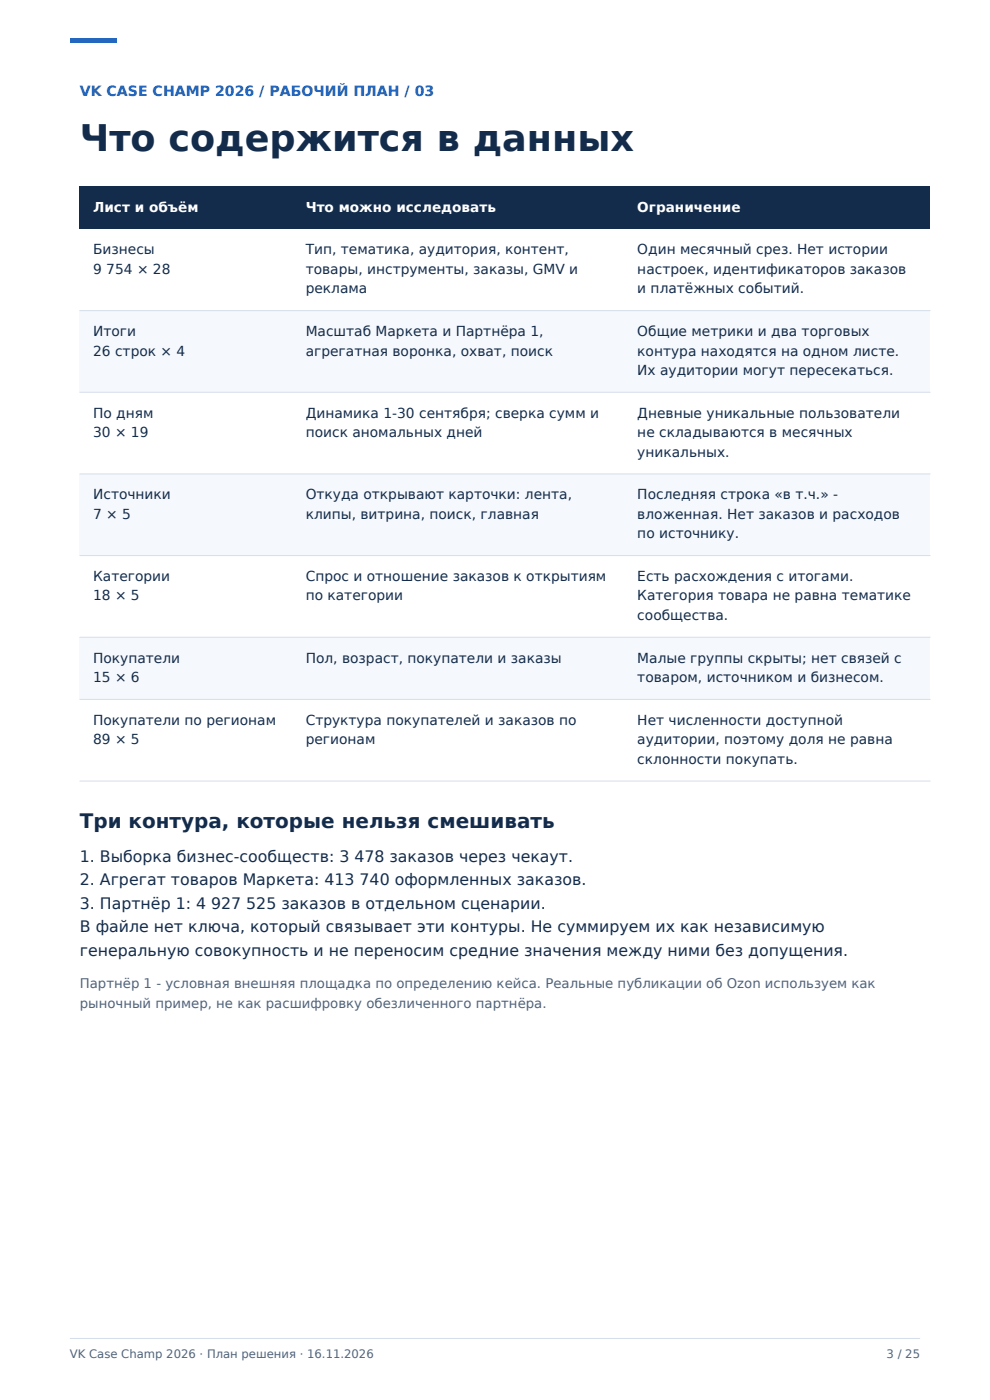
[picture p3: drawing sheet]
<svg xmlns="http://www.w3.org/2000/svg" width="210mm" height="297mm" viewBox="0 0 210 297" stroke-linecap="round" stroke-linejoin="round" font-family="sans-serif">
<defs><g id="words">
<text font-size="7.8" fill="#142c4b" x="16.9" y="32.1">Что содержится в данных</text>
<text font-size="4.2" fill="#142c4b" x="16.9" y="175.6">Три контура, которые нельзя смешивать</text>
<g font-size="3.4" fill="#142c4b">
<text x="16.9" y="182.8">1. Выборка бизнес-сообществ: 3 478 заказов через чекаут.</text>
<text x="16.9" y="187.8">2. Агрегат товаров Маркета: 413 740 оформленных заказов.</text>
<text x="16.9" y="192.8">3. Партнёр 1: 4 927 525 заказов в отдельном сценарии.</text>
<text x="16.9" y="197.7">В файле нет ключа, который связывает эти контуры. Не суммируем их как независимую</text>
<text x="16.9" y="202.7">генеральную совокупность и не переносим средние значения между ними без допущения.</text>
</g>
<text font-size="3" fill="#1769d2" x="16.9" y="20.3">VK CASE CHAMP 2026 / РАБОЧИЙ ПЛАН / 03</text>
<g font-size="2.9" fill="#fff">
<text x="19.8" y="44.9">Лист и объём</text>
<text x="64.8" y="44.9">Что можно исследовать</text>
<text x="135.2" y="44.9">Ограничение</text>
</g>
<g font-size="2.9" fill="#142c4b">
<text x="19.8" y="54">Бизнесы</text>
<text x="64.8" y="54">Тип, тематика, аудитория, контент,</text>
<text x="135.2" y="54">Один месячный срез. Нет истории</text>
<text x="19.8" y="58.1">9 754 × 28</text>
<text x="64.8" y="58.1">товары, инструменты, заказы, GMV и</text>
<text x="135.2" y="58.1">настроек, идентификаторов заказов</text>
<text x="64.8" y="62.2">реклама</text>
<text x="135.2" y="62.2">и платёжных событий.</text>
<text x="19.8" y="71.3">Итоги</text>
<text x="64.8" y="71.3">Масштаб Маркета и Партнёра 1,</text>
<text x="135.2" y="71.3">Общие метрики и два торговых</text>
<text x="19.8" y="75.4">26 строк × 4</text>
<text x="64.8" y="75.4">агрегатная воронка, охват, поиск</text>
<text x="135.2" y="75.4">контура находятся на одном листе.</text>
<text x="135.2" y="79.6">Их аудитории могут пересекаться.</text>
<text x="19.8" y="88.6">По дням</text>
<text x="64.8" y="88.6">Динамика 1-30 сентября; сверка сумм и</text>
<text x="135.2" y="88.6">Дневные уникальные пользователи</text>
<text x="19.8" y="92.7">30 × 19</text>
<text x="64.8" y="92.7">поиск аномальных дней</text>
<text x="135.2" y="92.7">не складываются в месячных</text>
<text x="135.2" y="96.9">уникальных.</text>
<text x="19.8" y="105.9">Источники</text>
<text x="64.8" y="105.9">Откуда открывают карточки: лента,</text>
<text x="135.2" y="105.9">Последняя строка «в т.ч.» -</text>
<text x="19.8" y="110.1">7 × 5</text>
<text x="64.8" y="110.1">клипы, витрина, поиск, главная</text>
<text x="135.2" y="110.1">вложенная. Нет заказов и расходов</text>
<text x="135.2" y="114.2">по источнику.</text>
<text x="19.8" y="123.3">Категории</text>
<text x="64.8" y="123.3">Спрос и отношение заказов к открытиям</text>
<text x="135.2" y="123.3">Есть расхождения с итогами.</text>
<text x="19.8" y="127.4">18 × 5</text>
<text x="64.8" y="127.4">по категории</text>
<text x="135.2" y="127.4">Категория товара не равна тематике</text>
<text x="135.2" y="131.5">сообщества.</text>
<text x="19.8" y="140.6">Покупатели</text>
<text x="64.8" y="140.6">Пол, возраст, покупатели и заказы</text>
<text x="135.2" y="140.6">Малые группы скрыты; нет связей с</text>
<text x="19.8" y="144.7">15 × 6</text>
<text x="135.2" y="144.7">товаром, источником и бизнесом.</text>
<text x="19.8" y="153.8">Покупатели по регионам</text>
<text x="64.8" y="153.8">Структура покупателей и заказов по</text>
<text x="135.2" y="153.8">Нет численности доступной</text>
<text x="19.8" y="157.9">89 × 5</text>
<text x="64.8" y="157.9">регионам</text>
<text x="135.2" y="157.9">аудитории, поэтому доля не равна</text>
<text x="135.2" y="162">склонности покупать.</text>
</g>
<g font-size="2.8" fill="#536477">
<text x="16.9" y="209.6">Партнёр 1 - условная внешняя площадка по определению кейса. Реальные публикации об Ozon используем как</text>
<text x="16.9" y="213.7">рыночный пример, не как расшифровку обезличенного партнёра.</text>
</g>
<g font-size="2.5" fill="#536477">
<text x="14.8" y="288.2">VK Case Champ 2026 · План решения · 16.11.2026</text>
<text x="188.1" y="288.2">3 / 25</text>
</g>
</g></defs>
<path d="M14.8 8.1h9.9v1.1h-9.9z" fill-rule="evenodd" fill="#1769d2"/>
<path d="M16.9 39.5h180.4v9.1h-180.4z" fill-rule="evenodd" fill="#142c4b"/>
<path d="M16.9 48.6h180.4v17.3h-180.4z" fill-rule="evenodd" fill="#fff"/>
<path d="M16.9 65.9h180.4v17.3h-180.4z" fill-rule="evenodd" fill="#f5f8fc"/>
<path d="M16.9 83.2h180.4v17.3h-180.4z" fill-rule="evenodd" fill="#fff"/>
<path d="M16.9 100.5h180.4v17.4h-180.4z" fill-rule="evenodd" fill="#f5f8fc"/>
<path d="M16.9 117.9h180.4v17.3h-180.4z" fill-rule="evenodd" fill="#fff"/>
<path d="M16.9 135.2h180.4v13.2h-180.4z" fill-rule="evenodd" fill="#f5f8fc"/>
<path d="M16.9 148.4h180.4v17.3h-180.4z" fill-rule="evenodd" fill="#fff"/>
<path d="M16.9 65.9h180.4M16.9 83.2h180.4M16.9 100.5h180.4M16.9 117.9h180.4M16.9 135.2h180.4M16.9 148.4h180.4M16.9 165.7h180.4M14.8 283.9h180.4" fill="none" stroke="#d4deea" stroke-width=".21"/>
<use href="#words"/>
</svg>
